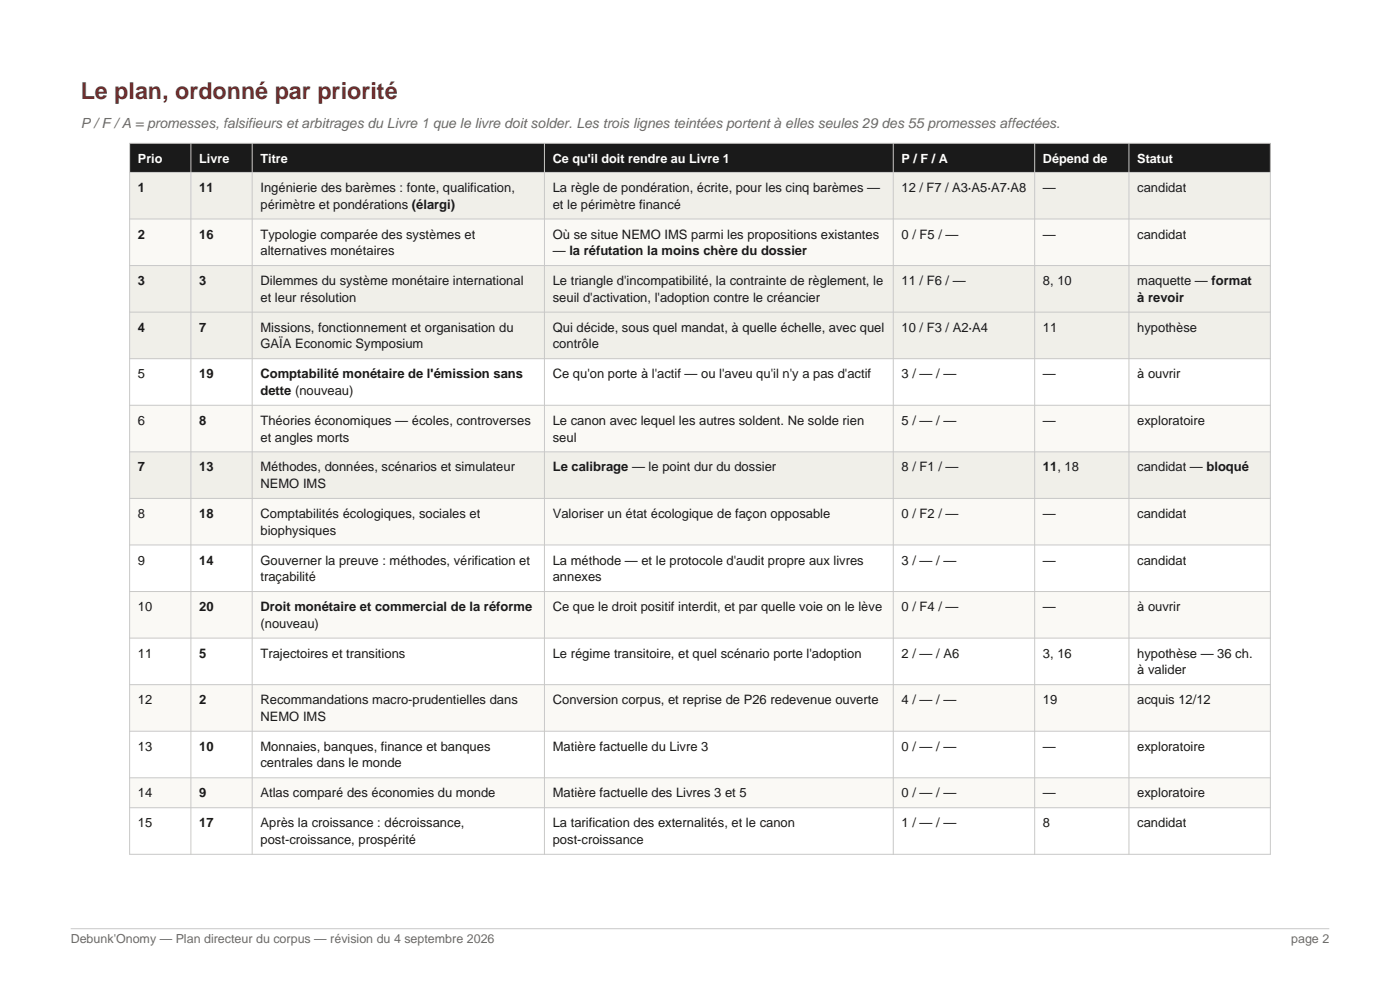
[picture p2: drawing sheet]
<svg xmlns="http://www.w3.org/2000/svg" width="297mm" height="210mm" viewBox="0 0 297 210" stroke-linecap="round" stroke-linejoin="round" font-family="sans-serif">
<defs><g id="words">
<text font-size="4.9" fill="#7a2e2e" x="17.1" y="21.1">Le plan, ordonné par priorité</text>
<text font-size="3" fill="#6b6b6b" x="17.1" y="27.2">P / F / A = promesses, falsifieurs et arbitrages du Livre 1 que le livre doit solder. Les trois lignes teintées portent à elles seules 29 des 55 promesses affectées.</text>
<g font-size="2.8" fill="#1a1a1a">
<text x="29.3" y="40.7">1</text>
<text x="42.3" y="40.7">11</text>
<text x="55.3" y="40.7">Ingénierie des barèmes : fonte, qualification,</text>
<text x="117.3" y="40.7">La règle de pondération, écrite, pour les cinq barèmes —</text>
<text x="191.3" y="40.7">12 / F7 / A3·A5·A7·A8</text>
<text x="221.3" y="40.7">—</text>
<text x="241.3" y="40.7">candidat</text>
<text x="55.3" y="44.3">périmètre et pondérations (élargi)</text>
<text x="117.3" y="44.3">et le périmètre financé</text>
<text x="29.3" y="50.6">2</text>
<text x="42.3" y="50.6">16</text>
<text x="55.3" y="50.6">Typologie comparée des systèmes et</text>
<text x="117.3" y="50.6">Où se situe NEMO IMS parmi les propositions existantes</text>
<text x="191.3" y="50.6">0 / F5 / —</text>
<text x="221.3" y="50.6">—</text>
<text x="241.3" y="50.6">candidat</text>
<text x="55.3" y="54.1">alternatives monétaires</text>
<text x="117.3" y="54.1">— la réfutation la moins chère du dossier</text>
<text x="29.3" y="60.5">3</text>
<text x="42.3" y="60.5">3</text>
<text x="55.3" y="60.5">Dilemmes du système monétaire international</text>
<text x="55.3" y="64">et leur résolution</text>
<text x="117.3" y="60.5">Le triangle d'incompatibilité, la contrainte de règlement, le</text>
<text x="117.3" y="64">seuil d'activation, l'adoption contre le créancier</text>
<text x="191.3" y="60.5">11 / F6 / —</text>
<text x="221.3" y="60.5">8, 10</text>
<text x="241.3" y="60.5">maquette — format</text>
<text x="241.3" y="64">à revoir</text>
<text x="29.3" y="70.4">4</text>
<text x="42.3" y="70.4">7</text>
<text x="55.3" y="70.4">Missions, fonctionnement et organisation du</text>
<text x="117.3" y="70.4">Qui décide, sous quel mandat, à quelle échelle, avec quel</text>
<text x="191.3" y="70.4">10 / F3 / A2·A4</text>
<text x="221.3" y="70.4">11</text>
<text x="241.3" y="70.4">hypothèse</text>
<text x="55.3" y="73.9">GAÏA Economic Symposium</text>
<text x="117.3" y="73.9">contrôle</text>
<text x="29.3" y="80.3">5</text>
<text x="42.3" y="80.3">19</text>
<text x="55.3" y="80.3">Comptabilité monétaire de l'émission sans</text>
<text x="55.3" y="83.8">dette (nouveau)</text>
<text x="117.3" y="80.3">Ce qu'on porte à l'actif — ou l'aveu qu'il n'y a pas d'actif</text>
<text x="191.3" y="80.3">3 / — / —</text>
<text x="221.3" y="80.3">—</text>
<text x="241.3" y="80.3">à ouvrir</text>
<text x="29.3" y="90.1">6</text>
<text x="42.3" y="90.1">8</text>
<text x="55.3" y="90.1">Théories économiques — écoles, controverses</text>
<text x="55.3" y="93.7">et angles morts</text>
<text x="117.3" y="90.1">Le canon avec lequel les autres soldent. Ne solde rien</text>
<text x="117.3" y="93.7">seul</text>
<text x="191.3" y="90.1">5 / — / —</text>
<text x="221.3" y="90.1">—</text>
<text x="241.3" y="90.1">exploratoire</text>
<text x="29.3" y="100">7</text>
<text x="42.3" y="100">13</text>
<text x="55.3" y="100">Méthodes, données, scénarios et simulateur</text>
<text x="117.3" y="100">Le calibrage — le point dur du dossier</text>
<text x="191.3" y="100">8 / F1 / —</text>
<text x="221.3" y="100">11, 18</text>
<text x="241.3" y="100">candidat — bloqué</text>
<text x="55.3" y="103.5">NEMO IMS</text>
<text x="29.3" y="109.9">8</text>
<text x="42.3" y="109.9">18</text>
<text x="55.3" y="109.9">Comptabilités écologiques, sociales et</text>
<text x="55.3" y="113.4">biophysiques</text>
<text x="117.3" y="109.9">Valoriser un état écologique de façon opposable</text>
<text x="191.3" y="109.9">0 / F2 / —</text>
<text x="221.3" y="109.9">—</text>
<text x="241.3" y="109.9">candidat</text>
<text x="29.3" y="119.8">9</text>
<text x="42.3" y="119.8">14</text>
<text x="55.3" y="119.8">Gouverner la preuve : méthodes, vérification et</text>
<text x="117.3" y="119.8">La méthode — et le protocole d'audit propre aux livres</text>
<text x="191.3" y="119.8">3 / — / —</text>
<text x="221.3" y="119.8">—</text>
<text x="241.3" y="119.8">candidat</text>
<text x="55.3" y="123.3">traçabilité</text>
<text x="117.3" y="123.3">annexes</text>
<text x="29.3" y="129.6">10</text>
<text x="42.3" y="129.6">20</text>
<text x="55.3" y="129.6">Droit monétaire et commercial de la réforme</text>
<text x="117.3" y="129.6">Ce que le droit positif interdit, et par quelle voie on le lève</text>
<text x="191.3" y="129.6">0 / F4 / —</text>
<text x="221.3" y="129.6">—</text>
<text x="241.3" y="129.6">à ouvrir</text>
<text x="55.3" y="133.2">(nouveau)</text>
<text x="29.3" y="139.5">11</text>
<text x="42.3" y="139.5">5</text>
<text x="55.3" y="139.5">Trajectoires et transitions</text>
<text x="117.3" y="139.5">Le régime transitoire, et quel scénario porte l'adoption</text>
<text x="191.3" y="139.5">2 / — / A6</text>
<text x="221.3" y="139.5">3, 16</text>
<text x="241.3" y="139.5">hypothèse — 36 ch.</text>
<text x="241.3" y="143">à valider</text>
<text x="29.3" y="149.4">12</text>
<text x="42.3" y="149.4">2</text>
<text x="55.3" y="149.4">Recommandations macro-prudentielles dans</text>
<text x="117.3" y="149.4">Conversion corpus, et reprise de P26 redevenue ouverte</text>
<text x="191.3" y="149.4">4 / — / —</text>
<text x="221.3" y="149.4">19</text>
<text x="241.3" y="149.4">acquis 12/12</text>
<text x="55.3" y="152.9">NEMO IMS</text>
<text x="29.3" y="159.3">13</text>
<text x="42.3" y="159.3">10</text>
<text x="55.3" y="159.3">Monnaies, banques, finance et banques</text>
<text x="117.3" y="159.3">Matière factuelle du Livre 3</text>
<text x="191.3" y="159.3">0 / — / —</text>
<text x="221.3" y="159.3">—</text>
<text x="241.3" y="159.3">exploratoire</text>
<text x="55.3" y="162.8">centrales dans le monde</text>
<text x="29.3" y="169.2">14</text>
<text x="42.3" y="169.2">9</text>
<text x="55.3" y="169.2">Atlas comparé des économies du monde</text>
<text x="117.3" y="169.2">Matière factuelle des Livres 3 et 5</text>
<text x="191.3" y="169.2">0 / — / —</text>
<text x="221.3" y="169.2">—</text>
<text x="241.3" y="169.2">exploratoire</text>
<text x="29.3" y="175.5">15</text>
<text x="42.3" y="175.5">17</text>
<text x="55.3" y="175.5">Après la croissance : décroissance,</text>
<text x="55.3" y="179">post-croissance, prospérité</text>
<text x="117.3" y="175.5">La tarification des externalités, et le canon</text>
<text x="117.3" y="179">post-croissance</text>
<text x="191.3" y="175.5">1 / — / —</text>
<text x="221.3" y="175.5">8</text>
<text x="241.3" y="175.5">candidat</text>
</g>
<g font-size="2.7" fill="#fff">
<text x="29.3" y="34.5">Prio</text>
<text x="42.3" y="34.5">Livre</text>
<text x="55.3" y="34.5">Titre</text>
<text x="117.3" y="34.5">Ce qu'il doit rendre au Livre 1</text>
<text x="191.3" y="34.5">P / F / A</text>
<text x="221.3" y="34.5">Dépend de</text>
<text x="241.3" y="34.5">Statut</text>
</g>
<g font-size="2.6" fill="#6b6b6b">
<text x="15" y="200">Debunk'Onomy — Plan directeur du corpus — révision du 4 septembre 2026</text>
<text x="273.9" y="200">page 2</text>
</g>
</g></defs>
<path d="M15 197h267" fill="none" stroke="#c8c8c8" stroke-width=".21"/>
<path d="M27.5 30.4h242v6.2h-242z" fill-rule="evenodd" fill="#1a1a1a"/>
<g fill="#faf9f5">
<path d="M27.5 46.5h242v9.8h-242z" fill-rule="evenodd"/>
<path d="M27.5 66.2h242v9.9h-242z" fill-rule="evenodd"/>
<path d="M27.5 86h242v9.8h-242z" fill-rule="evenodd"/>
<path d="M27.5 105.7h242v9.9h-242z" fill-rule="evenodd"/>
<path d="M27.5 125.5h242v9.9h-242z" fill-rule="evenodd"/>
<path d="M27.5 145.2h242v9.9h-242z" fill-rule="evenodd"/>
<path d="M27.5 165h242v6.3h-242z" fill-rule="evenodd"/>
</g>
<g fill="#f0efe9">
<path d="M27.5 36.6h242v9.9h-242z" fill-rule="evenodd"/>
<path d="M27.5 56.3h242v9.9h-242z" fill-rule="evenodd"/>
<path d="M27.5 66.2h242v9.9h-242z" fill-rule="evenodd"/>
<path d="M27.5 95.8h242v9.9h-242z" fill-rule="evenodd"/>
</g>
<g fill="none" stroke="#c8c8c8" stroke-width=".21">
<path d="M27.5 30.4h242v150.8h-242zM27.5 36.6h242M40.5 30.4v150.8M53.5 30.4v150.8M115.5 30.4v150.8M189.5 30.4v150.8M219.5 30.4v150.8M239.5 30.4v150.8M27.5 46.5h242M27.5 56.3h242M27.5 66.2h242M27.5 76.1h242"/>
<path d="M27.5 86h242M27.5 95.8h242M27.5 105.7h242M27.5 115.6h242M27.5 125.5h242M27.5 135.4h242M27.5 145.2h242M27.5 155.1h242M27.5 165h242M27.5 171.3h242"/>
</g>
<use href="#words"/>
</svg>
